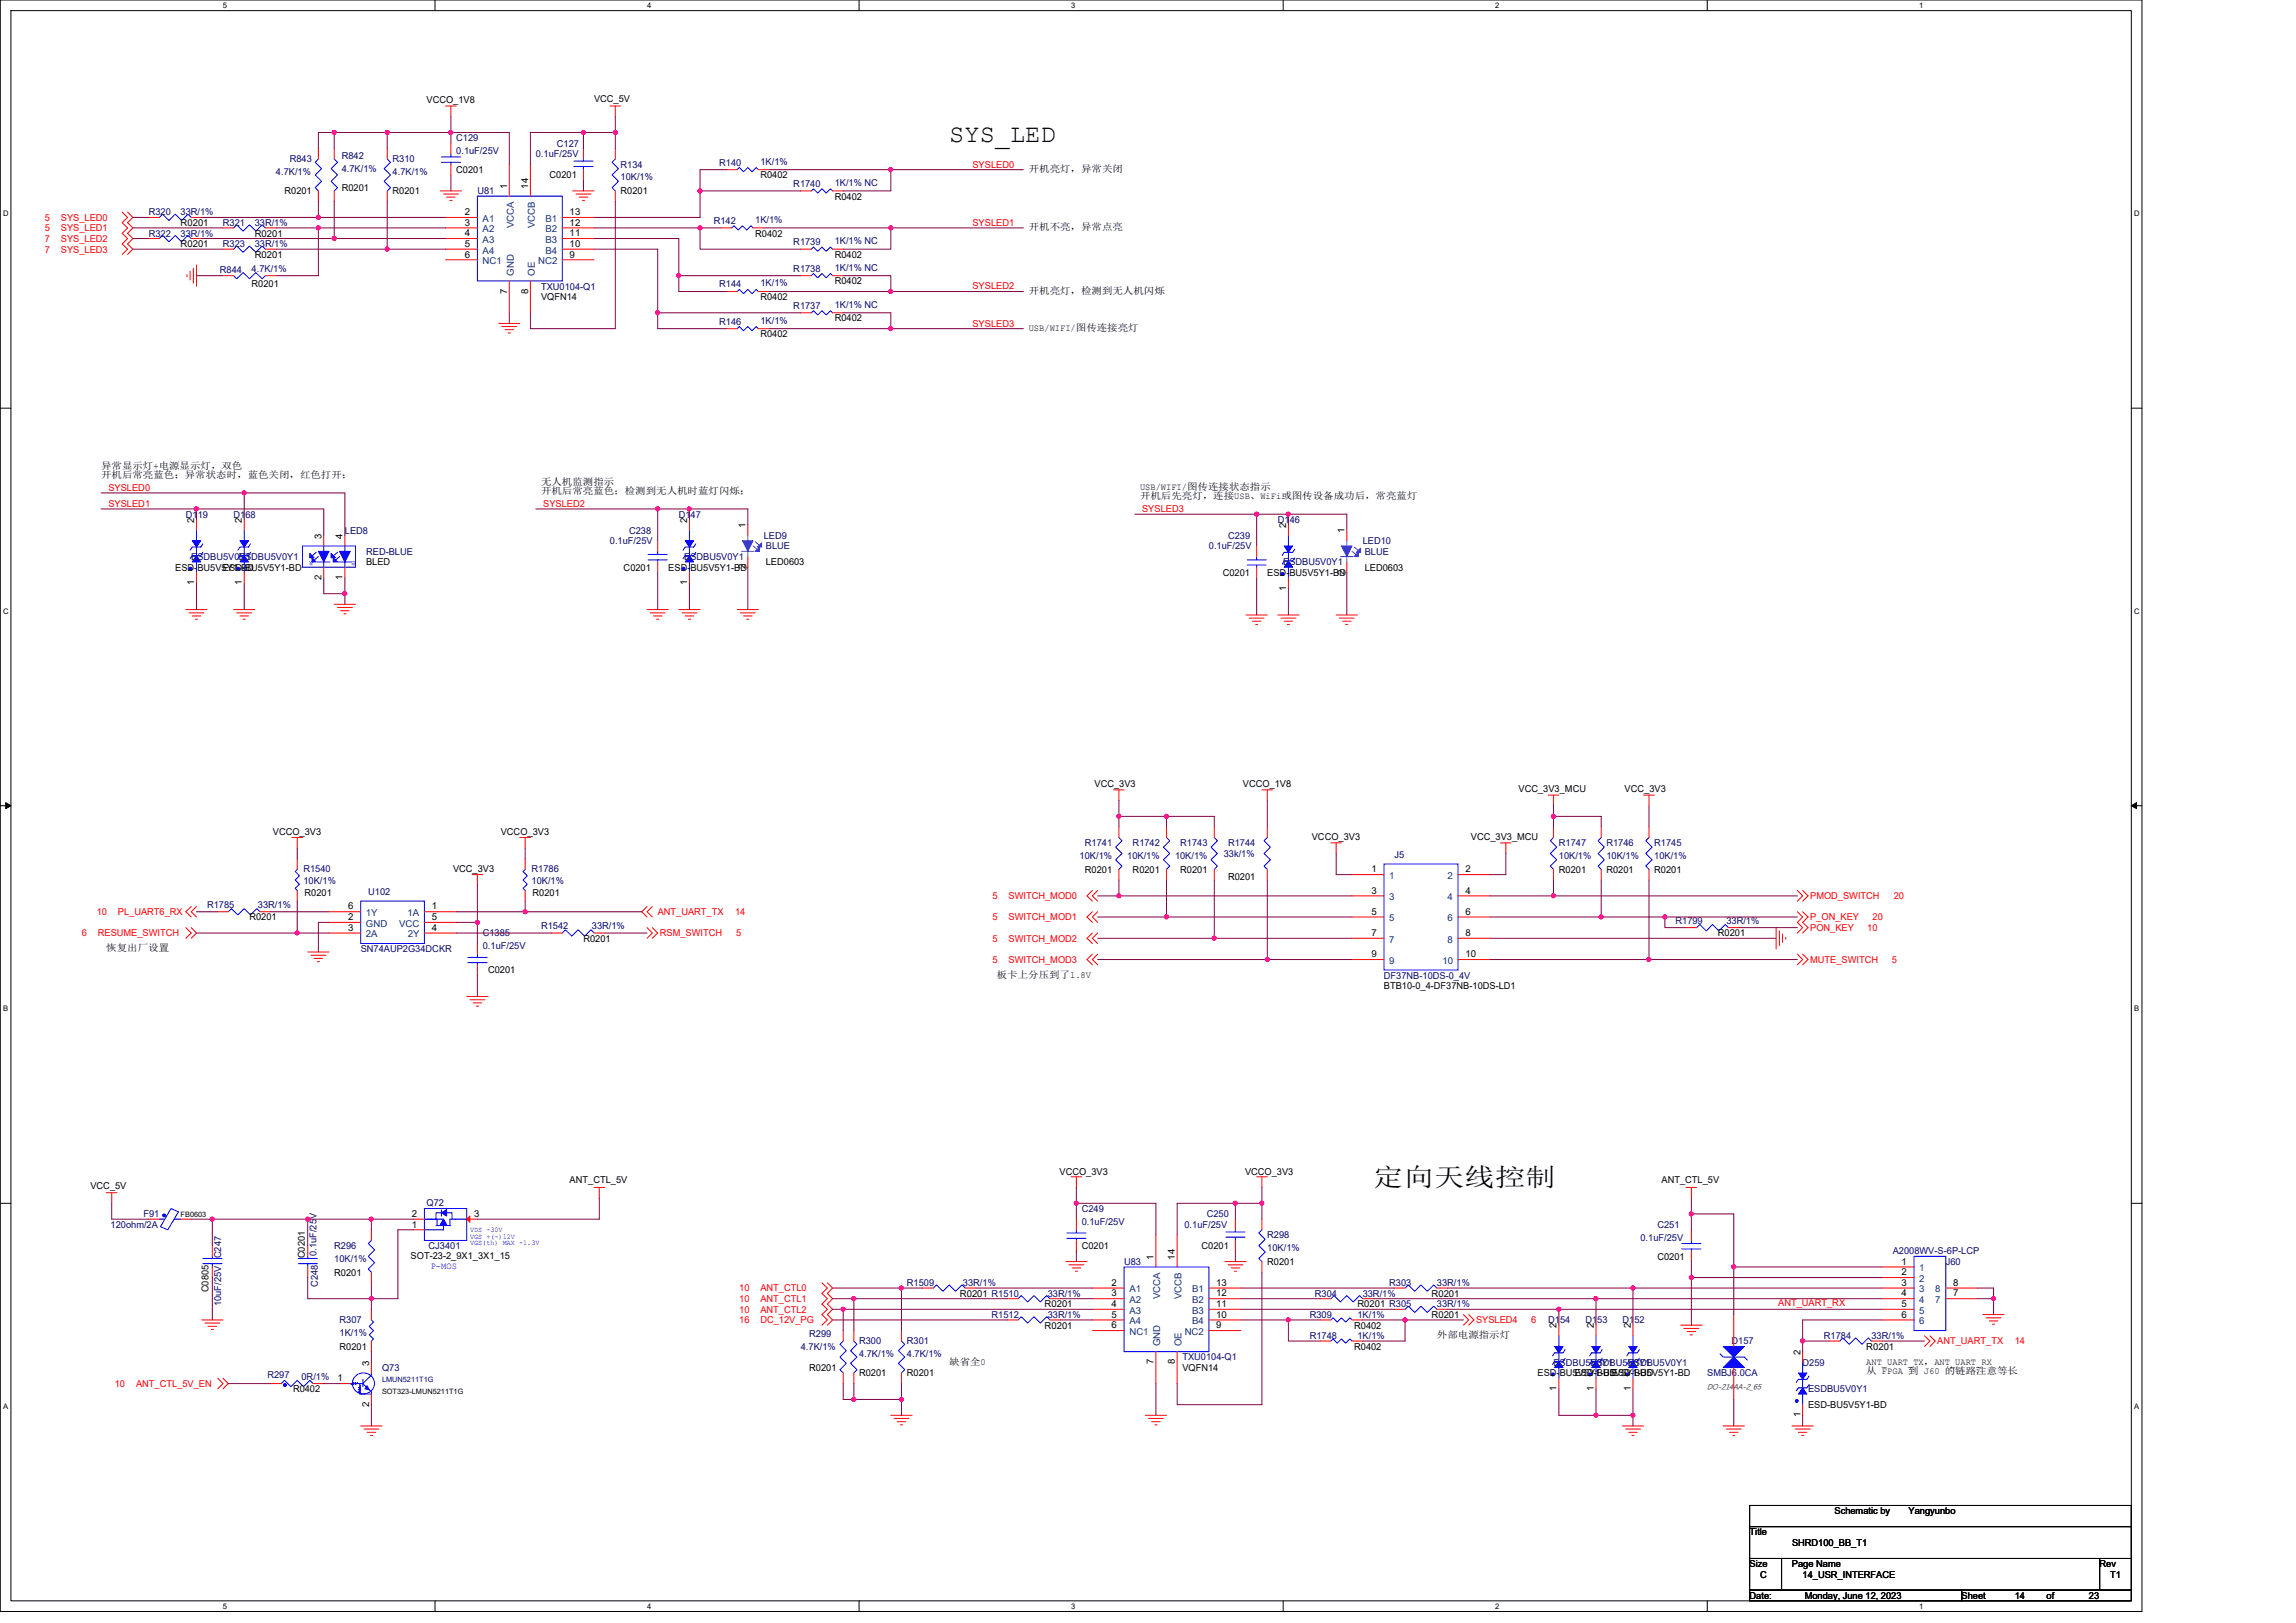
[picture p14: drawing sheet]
<svg xmlns="http://www.w3.org/2000/svg" width="297mm" height="210mm" viewBox="0 0 297 210" stroke-linecap="round" stroke-linejoin="round" font-family="sans-serif">
<defs><g id="words">
<g font-size="3.3">
<text x="122.8" y="18.4">SYS_LED</text>
<text x="177.7" y="153.5">定向天线控制</text>
</g>
<g font-size="1.2">
<text x="55.2" y="13.3">VCCO_1V8</text>
<text x="76.9" y="13.2">VCC_5V</text>
<text x="59" y="22.4">C0201</text>
<text x="71.1" y="23.1">C0201</text>
<text x="98.4" y="23.1">R0402</text>
<text x="133.1" y="22.2">开机亮灯，异常关闭</text>
<text x="23.4" y="29.3">R0201</text>
<text x="36.8" y="25.1">R0201</text>
<text x="44.2" y="24.7">R0201</text>
<text x="50.8" y="25.1">R0201</text>
<text x="60.1" y="29.2">3</text>
<text x="60.1" y="27.8">2</text>
<text x="65.6" y="24.4" transform="rotate(-90 65.6 24.4)">1</text>
<text x="68.3" y="24.4" transform="rotate(-90 68.3 24.4)">14</text>
<text x="73.7" y="29.2">12</text>
<text x="73.7" y="27.8">13</text>
<text x="80.3" y="25.1">R0201</text>
<text x="108" y="25.8">R0402</text>
<text x="133.1" y="29.8">开机不亮，异常点亮</text>
<text x="23.4" y="32">R0201</text>
<text x="33" y="33.4">R0201</text>
<text x="33" y="30.6">R0201</text>
<text x="60.1" y="30.6">4</text>
<text x="60.1" y="31.9">5</text>
<text x="60.1" y="33.3">6</text>
<text x="73.7" y="31.9">10</text>
<text x="73.7" y="30.6">11</text>
<text x="73.7" y="33.3">9</text>
<text x="97.7" y="30.6">R0402</text>
<text x="108" y="33.4">R0402</text>
<text x="32.6" y="37.2">R0201</text>
<text x="65.6" y="38" transform="rotate(-90 65.6 38)">7</text>
<text x="68.3" y="38" transform="rotate(-90 68.3 38)">8</text>
<text x="70" y="38.8">VQFN14</text>
<text x="98.4" y="38.8">R0402</text>
<text x="108" y="41.6">R0402</text>
<text x="108" y="36.8">R0402</text>
<text x="133.1" y="38">开机亮灯，检测到无人机闪烁</text>
<text x="98.4" y="43.6">R0402</text>
<text x="133.1" y="42.8">USB/WIFI/图传连接亮灯</text>
<text x="13.1" y="60.6">异常显示灯+电源显示灯，双色</text>
<text x="13.1" y="61.9">开机后常亮蓝色；异常状态时，蓝色关闭，红色打开；</text>
<text x="70" y="62.7">无人机监测指示</text>
<text x="70" y="63.9">开机后常亮蓝色；检测到无人机时蓝灯闪烁；</text>
<text x="147.5" y="63.4">USB/WIFI/图传连接状态指示</text>
<text x="147.5" y="64.6">开机后先亮灯，连接USB、WiFi或图传设备成功后，常亮蓝灯</text>
<text x="25.1" y="67.6" transform="rotate(-90 25.1 67.6)">2</text>
<text x="31.3" y="67.6" transform="rotate(-90 31.3 67.6)">2</text>
<text x="41.6" y="69.7" transform="rotate(-90 41.6 69.7)">3</text>
<text x="44.3" y="69.7" transform="rotate(-90 44.3 69.7)">4</text>
<text x="88.9" y="67.6" transform="rotate(-90 88.9 67.6)">2</text>
<text x="96.5" y="68.3" transform="rotate(-90 96.5 68.3)">1</text>
<text x="166.4" y="68.3" transform="rotate(-90 166.4 68.3)">2</text>
<text x="173.9" y="69" transform="rotate(-90 173.9 69)">1</text>
<text x="22.7" y="73.8">ESD-BU5V5Y1-BD</text>
<text x="25.1" y="75.7" transform="rotate(-90 25.1 75.7)">1</text>
<text x="28.8" y="73.8">ESD-BU5V5Y1-BD</text>
<text x="31.3" y="75.7" transform="rotate(-90 31.3 75.7)">1</text>
<text x="41.6" y="75" transform="rotate(-90 41.6 75)">2</text>
<text x="44.3" y="75" transform="rotate(-90 44.3 75)">1</text>
<text x="47.4" y="73.1">BLED</text>
<text x="80.7" y="73.8">C0201</text>
<text x="86.5" y="73.8">ESD-BU5V5Y1-BD</text>
<text x="88.9" y="75.7" transform="rotate(-90 88.9 75.7)">1</text>
<text x="96.5" y="73.7" transform="rotate(-90 96.5 73.7)">2</text>
<text x="99.1" y="73.1">LED0603</text>
<text x="158.2" y="74.5">C0201</text>
<text x="164" y="74.5">ESD-BU5V5Y1-BD</text>
<text x="166.4" y="76.4" transform="rotate(-90 166.4 76.4)">1</text>
<text x="173.9" y="74.4" transform="rotate(-90 173.9 74.4)">2</text>
<text x="176.6" y="73.8">LED0603</text>
<text x="141.6" y="101.8">VCC_3V3</text>
<text x="160.8" y="101.8">VCCO_1V8</text>
<text x="35.3" y="108">VCCO_3V3</text>
<text x="64.8" y="108">VCCO_3V3</text>
<text x="196.5" y="102.5">VCC_3V3_MCU</text>
<text x="210.2" y="102.5">VCC_3V3</text>
<text x="58.6" y="112.8">VCC_3V3</text>
<text x="140.4" y="112.9">R0201</text>
<text x="146.5" y="112.9">R0201</text>
<text x="152.7" y="112.9">R0201</text>
<text x="158.9" y="113.9">R0201</text>
<text x="169.7" y="108.7">VCCO_3V3</text>
<text x="177.4" y="112.9">1</text>
<text x="189.6" y="112.9">2</text>
<text x="190.3" y="108.7">VCC_3V3_MCU</text>
<text x="201.7" y="112.9">R0201</text>
<text x="207.8" y="112.9">R0201</text>
<text x="214" y="112.9">R0201</text>
<text x="32.3" y="119.1">R0201</text>
<text x="39.4" y="115.9">R0201</text>
<text x="45" y="119">2</text>
<text x="45" y="117.7">6</text>
<text x="55.9" y="117.7">1</text>
<text x="55.9" y="119">5</text>
<text x="68.9" y="115.9">R0201</text>
<text x="177.4" y="115.6">3</text>
<text x="177.4" y="118.3">5</text>
<text x="189.6" y="115.6">4</text>
<text x="189.6" y="118.3">6</text>
<text x="13.8" y="123">恢复出厂设置</text>
<text x="45" y="120.4">3</text>
<text x="55.9" y="120.4">4</text>
<text x="63.1" y="125.9">C0201</text>
<text x="75.5" y="121.8">R0201</text>
<text x="177.4" y="121.1">7</text>
<text x="177.4" y="123.8">9</text>
<text x="189.6" y="123.8">10</text>
<text x="189.6" y="121.1">8</text>
<text x="222.2" y="121.1">R0201</text>
<text x="129" y="126.5">板卡上分压到了1.8V</text>
<text x="179" y="128">BTB10-0_4-DF37NB-10DS-LD1</text>
<text x="11.7" y="153.8">VCC_5V</text>
<text x="73.7" y="153.1">ANT_CTL_5V</text>
<text x="137.1" y="152">VCCO_3V3</text>
<text x="161.1" y="152">VCCO_3V3</text>
<text x="215" y="153.1">ANT_CTL_5V</text>
<text x="53.3" y="158.8">1</text>
<text x="53.3" y="157.4">2</text>
<text x="61.3" y="157.4">3</text>
<text x="140" y="161.6">C0201</text>
<text x="155.4" y="161.6">C0201</text>
<text x="27" y="167.2" transform="rotate(-90 27 167.2)">C0805</text>
<text x="39.5" y="162.8" transform="rotate(-90 39.5 162.8)">C0201</text>
<text x="43.2" y="165">R0201</text>
<text x="53.1" y="162.8">SOT-23-2_9X1_3X1_15</text>
<text x="124.2" y="167.8">R0201 R1510</text>
<text x="143.8" y="167.7">3</text>
<text x="143.8" y="166.3">2</text>
<text x="149.2" y="163" transform="rotate(-90 149.2 163)">1</text>
<text x="152" y="163" transform="rotate(-90 152 163)">14</text>
<text x="157.3" y="167.7">12</text>
<text x="157.3" y="166.3">13</text>
<text x="164" y="163.7">R0201</text>
<text x="185.2" y="167.8">R0201</text>
<text x="214.4" y="163">C0201</text>
<text x="246" y="163.6">1</text>
<text x="246" y="165">2</text>
<text x="246" y="166.3">3</text>
<text x="246" y="167.7">4</text>
<text x="252.7" y="167.7">7</text>
<text x="252.7" y="166.3">8</text>
<text x="135.1" y="171.9">R0201</text>
<text x="135.1" y="169.1">R0201</text>
<text x="143.8" y="169.1">4</text>
<text x="143.8" y="170.5">5</text>
<text x="143.8" y="171.9">6</text>
<text x="157.3" y="170.5">10</text>
<text x="157.3" y="169.1">11</text>
<text x="157.3" y="171.9">9</text>
<text x="175.2" y="171.9">R0402</text>
<text x="175.6" y="169.1">R0201 R305</text>
<text x="185.2" y="170.5">R0201</text>
<text x="185.9" y="173.1">外部电源指示灯</text>
<text x="201.4" y="171.9" transform="rotate(-90 201.4 171.9)">2</text>
<text x="206.2" y="171.9" transform="rotate(-90 206.2 171.9)">2</text>
<text x="211" y="171.9" transform="rotate(-90 211 171.9)">2</text>
<text x="246" y="169.1">5</text>
<text x="246" y="170.5">6</text>
<text x="43.7" y="178.7">1</text>
<text x="43.9" y="174.6">R0201</text>
<text x="47.7" y="176.7" transform="rotate(-90 47.7 176.7)">3</text>
<text x="104.7" y="177.4">R0201</text>
<text x="111.1" y="178.1">R0201</text>
<text x="117.3" y="178.1">R0201</text>
<text x="122.8" y="176.6">缺省全0</text>
<text x="149.2" y="176.5" transform="rotate(-90 149.2 176.5)">7</text>
<text x="152" y="176.5" transform="rotate(-90 152 176.5)">8</text>
<text x="153" y="177.4">VQFN14</text>
<text x="175.2" y="174.6">R0402</text>
<text x="198.9" y="178.1">ESD-BU5V5Y1-BD</text>
<text x="201.4" y="180" transform="rotate(-90 201.4 180)">1</text>
<text x="203.7" y="178.1">ESD-BU5V5Y1-BD</text>
<text x="206.2" y="180" transform="rotate(-90 206.2 180)">1</text>
<text x="208.5" y="178.1">ESD-BU5V5Y1-BD</text>
<text x="211" y="180" transform="rotate(-90 211 180)">1</text>
<text x="232.9" y="175.3" transform="rotate(-90 232.9 175.3)">2</text>
<text x="241.4" y="176.6">ANT_UART_TX，ANT_UART_RX</text>
<text x="241.4" y="177.8">从 FPGA 到 J60 的链路注意等长</text>
<text x="241.4" y="174.6">R0201</text>
<text x="37.9" y="180.1">R0402</text>
<text x="47.7" y="182" transform="rotate(-90 47.7 182)">2</text>
<text x="232.9" y="183.4" transform="rotate(-90 232.9 183.4)">1</text>
<text x="233.9" y="182.2">ESD-BU5V5Y1-BD</text>
<text x="237.3" y="195.9">Schematic by</text>
<text x="246.9" y="195.9">Yangyunbo</text>
<text x="226.4" y="198.6">Title</text>
<text x="226.4" y="202.8">Size</text>
<text x="231.8" y="202.8">Page Name</text>
<text x="231.8" y="200">SHRD100_BB_T1</text>
<text x="271.6" y="202.8">Rev</text>
<text x="226.4" y="206.9">Date:</text>
<text x="227.7" y="204.1">C</text>
<text x="233.2" y="204.1">14_USR_INTERFACE</text>
<text x="233.5" y="206.9">Monday, June 12, 2023</text>
<text x="253.8" y="206.9">Sheet</text>
<text x="260.6" y="206.9">14</text>
<text x="264.8" y="206.9">of</text>
<text x="270.3" y="206.9">23</text>
<text x="273" y="204.1">T1</text>
</g>
<g font-size="1.2" fill="#000080">
<text x="35.7" y="22.7">4.7K/1%</text>
<text x="37.5" y="21">R843</text>
<text x="44.2" y="20.6">R842</text>
<text x="44.2" y="22.2">4.7K/1%</text>
<text x="50.8" y="21">R310</text>
<text x="50.8" y="22.7">4.7K/1%</text>
<text x="59" y="18.3">C129</text>
<text x="59" y="19.9">0.1uF/25V</text>
<text x="69.3" y="20.3">0.1uF/25V</text>
<text x="72" y="19">C127</text>
<text x="80.3" y="21.7">R134</text>
<text x="80.3" y="23.3">10K/1%</text>
<text x="93" y="21.4">R140</text>
<text x="98.4" y="21.3">1K/1%</text>
<text x="19.2" y="27.9">R320</text>
<text x="23.4" y="27.9">33R/1%</text>
<text x="28.8" y="29.3">R321</text>
<text x="33" y="29.3">33R/1%</text>
<text x="61.8" y="25.1">U81</text>
<text x="92.3" y="29">R142</text>
<text x="97.7" y="28.8">1K/1%</text>
<text x="102.6" y="24.2">R1740</text>
<text x="108" y="24">1K/1% NC</text>
<text x="19.2" y="30.6">R322</text>
<text x="23.4" y="30.6">33R/1%</text>
<text x="28.4" y="35.3">R844</text>
<text x="28.8" y="32">R323</text>
<text x="32.6" y="35.1">4.7K/1%</text>
<text x="33" y="32">33R/1%</text>
<text x="102.6" y="31.7">R1739</text>
<text x="102.6" y="35.1">R1738</text>
<text x="108" y="31.6">1K/1% NC</text>
<text x="108" y="35">1K/1% NC</text>
<text x="70" y="37.5">TXU0104-Q1</text>
<text x="93" y="37.2">R144</text>
<text x="93" y="42">R146</text>
<text x="98.4" y="37.1">1K/1%</text>
<text x="98.4" y="41.9">1K/1%</text>
<text x="102.6" y="39.9">R1737</text>
<text x="108" y="39.8">1K/1% NC</text>
<text x="24" y="67">D119</text>
<text x="30.2" y="67">D168</text>
<text x="44.6" y="69">LED8</text>
<text x="47.4" y="71.8">RED-BLUE</text>
<text x="78.9" y="70.4">0.1uF/25V</text>
<text x="81.4" y="69">C238</text>
<text x="87.8" y="67">D147</text>
<text x="98.8" y="69.7">LED9</text>
<text x="99.1" y="71.1">BLUE</text>
<text x="156.4" y="71.1">0.1uF/25V</text>
<text x="158.9" y="69.7">C239</text>
<text x="165.3" y="67.6">D146</text>
<text x="176.3" y="70.4">LED10</text>
<text x="176.6" y="71.8">BLUE</text>
<text x="24.7" y="72.5">ESDBU5V0Y1</text>
<text x="30.9" y="72.5">ESDBU5V0Y1</text>
<text x="88.5" y="72.5">ESDBU5V0Y1</text>
<text x="166" y="73.1">ESDBU5V0Y1</text>
<text x="39.3" y="112.8">R1540</text>
<text x="68.8" y="112.8">R1786</text>
<text x="139.7" y="111.1">10K/1%</text>
<text x="140.4" y="109.5">R1741</text>
<text x="145.8" y="111.1">10K/1%</text>
<text x="146.5" y="109.5">R1742</text>
<text x="152" y="111.1">10K/1%</text>
<text x="152.7" y="109.5">R1743</text>
<text x="158.3" y="110.8">33k/1%</text>
<text x="158.9" y="109.5">R1744</text>
<text x="180.4" y="111">J5</text>
<text x="201.7" y="109.5">R1747</text>
<text x="201.7" y="111.1">10K/1%</text>
<text x="207.8" y="109.5">R1746</text>
<text x="207.8" y="111.1">10K/1%</text>
<text x="214" y="109.5">R1745</text>
<text x="214" y="111.1">10K/1%</text>
<text x="26.8" y="117.4">R1785</text>
<text x="33.4" y="117.4">33R/1%</text>
<text x="39.3" y="114.4">10K/1%</text>
<text x="47.6" y="115.8">U102</text>
<text x="68.8" y="114.4">10K/1%</text>
<text x="216.8" y="119.5">R1799</text>
<text x="223.3" y="119.5">33R/1%</text>
<text x="46.7" y="123.2">SN74AUP2G34DCKR</text>
<text x="62.5" y="121.1">C1385</text>
<text x="62.5" y="122.8">0.1uF/25V</text>
<text x="70" y="120.2">R1542</text>
<text x="76.6" y="120.2">33R/1%</text>
<text x="179" y="126.6">DF37NB-10DS-0_4V</text>
<text x="55.2" y="156">Q72</text>
<text x="14.3" y="158.9">120ohm/2A</text>
<text x="18.6" y="157.5">F91</text>
<text x="43.2" y="161.6">R296</text>
<text x="55.5" y="161.6">CJ3401</text>
<text x="140" y="156.8">C249</text>
<text x="140" y="158.5">0.1uF/25V</text>
<text x="153.2" y="158.9">0.1uF/25V</text>
<text x="156.1" y="157.5">C250</text>
<text x="164" y="160.2">R298</text>
<text x="164" y="161.9">10K/1%</text>
<text x="212.2" y="160.5">0.1uF/25V</text>
<text x="214.4" y="158.9">C251</text>
<text x="28.6" y="162.8" transform="rotate(-90 28.6 162.8)">C247</text>
<text x="41" y="162.5" transform="rotate(-90 41 162.5)">0.1uF/25V</text>
<text x="41.1" y="166.5" transform="rotate(-90 41.1 166.5)">C248</text>
<text x="43.2" y="163.3">10K/1%</text>
<text x="117.3" y="166.4">R1509</text>
<text x="124.6" y="166.4">33R/1%</text>
<text x="135.5" y="167.8">33R/1%</text>
<text x="145.4" y="163.7">U83</text>
<text x="170.1" y="167.8">R304</text>
<text x="176.3" y="167.8">33R/1%</text>
<text x="179.7" y="166.4">R303</text>
<text x="185.9" y="166.4">33R/1%</text>
<text x="244.9" y="162.3">A2008WV-S-6P-LCP</text>
<text x="251.7" y="163.7">J60</text>
<text x="28.6" y="169" transform="rotate(-90 28.6 169)">10uF/25V</text>
<text x="43.9" y="171.2">R307</text>
<text x="43.9" y="172.8">1K/1%</text>
<text x="104.7" y="173">R299</text>
<text x="111.1" y="173.9">R300</text>
<text x="117.3" y="173.9">R301</text>
<text x="128.3" y="170.5">R1512</text>
<text x="135.5" y="170.5">33R/1%</text>
<text x="169.4" y="173.3">R1748</text>
<text x="169.4" y="170.5">R309</text>
<text x="175.6" y="173.3">1K/1%</text>
<text x="175.6" y="170.5">1K/1%</text>
<text x="185.9" y="169.1">33R/1%</text>
<text x="200.3" y="171.2">D154</text>
<text x="205.1" y="171.2">D153</text>
<text x="209.9" y="171.2">D152</text>
<text x="224" y="173.9">D157</text>
<text x="236" y="173.3">R1784</text>
<text x="242.1" y="173.3">33R/1%</text>
<text x="34.6" y="178.3">R297</text>
<text x="39" y="178.6">0R/1%</text>
<text x="49.4" y="177.4">Q73</text>
<text x="103.6" y="174.6">4.7K/1%</text>
<text x="111.1" y="175.6">4.7K/1%</text>
<text x="117.3" y="175.6">4.7K/1%</text>
<text x="153" y="176">TXU0104-Q1</text>
<text x="201" y="176.7">ESDBU5V0Y1</text>
<text x="205.8" y="176.7">ESDBU5V0Y1</text>
<text x="210.6" y="176.7">ESDBU5V0Y1</text>
<text x="220.9" y="178.1">SMBJ6.0CA</text>
<text x="233.2" y="176.7">D259</text>
<text x="233.9" y="180.1">ESDBU5V0Y1</text>
</g>
<g font-size="1.2" fill="#f00">
<text x="125.8" y="21.7">SYSLED0</text>
<text x="5.8" y="28.6">5</text>
<text x="5.8" y="29.9">5</text>
<text x="7.9" y="28.6">SYS_LED0</text>
<text x="7.9" y="29.9">SYS_LED1</text>
<text x="125.8" y="29.2">SYSLED1</text>
<text x="5.8" y="31.3">7</text>
<text x="5.8" y="32.7">7</text>
<text x="7.9" y="31.3">SYS_LED2</text>
<text x="7.9" y="32.7">SYS_LED3</text>
<text x="125.8" y="37.4">SYSLED2</text>
<text x="125.8" y="42.2">SYSLED3</text>
<text x="14" y="65.6">SYSLED1</text>
<text x="14" y="63.5">SYSLED0</text>
<text x="70.3" y="65.6">SYSLED2</text>
<text x="147.8" y="66.3">SYSLED3</text>
<text x="12.5" y="118.4">10</text>
<text x="15.3" y="118.4">PL_UART6_RX</text>
<text x="85.1" y="118.4">ANT_UART_TX</text>
<text x="95.1" y="118.4">14</text>
<text x="128.4" y="116.3">5</text>
<text x="128.4" y="119.1">5</text>
<text x="130.5" y="116.3">SWITCH_MOD0</text>
<text x="130.5" y="119.1">SWITCH_MOD1</text>
<text x="234.2" y="116.3">PMOD_SWITCH</text>
<text x="234.2" y="119.1">P_ON_KEY</text>
<text x="242.3" y="119.1">20</text>
<text x="245" y="116.3">20</text>
<text x="10.6" y="121.1">6</text>
<text x="12.7" y="121.1">RESUME_SWITCH</text>
<text x="85.4" y="121.1">RSM_SWITCH</text>
<text x="95.2" y="121.1">5</text>
<text x="128.4" y="121.8">5</text>
<text x="128.4" y="124.6">5</text>
<text x="130.5" y="121.8">SWITCH_MOD2</text>
<text x="130.5" y="124.6">SWITCH_MOD3</text>
<text x="234.2" y="124.6">MUTE_SWITCH</text>
<text x="234.2" y="120.5">PON_KEY</text>
<text x="241.6" y="120.5">10</text>
<text x="244.7" y="124.6">5</text>
<text x="95.6" y="167.1">10</text>
<text x="98.4" y="167.1">ANT_CTL0</text>
<text x="95.6" y="168.5">10</text>
<text x="95.6" y="169.8">10</text>
<text x="95.6" y="171.2">16</text>
<text x="98.4" y="168.5">ANT_CTL1</text>
<text x="98.4" y="169.8">ANT_CTL2</text>
<text x="98.4" y="171.2">DC_12V_PG</text>
<text x="191" y="171.2">SYSLED4</text>
<text x="198.1" y="171.2">6</text>
<text x="230.1" y="169">ANT_UART_RX</text>
<text x="250.6" y="173.9">ANT_UART_TX</text>
<text x="260.6" y="173.9">14</text>
<text x="14.9" y="179.4">10</text>
<text x="17.6" y="179.4">ANT_CTL_5V_EN</text>
</g>
<g font-size="1.2" fill="#004080">
<text x="62.4" y="28.7">A1</text>
<text x="66.5" y="29.5" transform="rotate(-90 66.5 29.5)">VCCA</text>
<text x="69.2" y="29.5" transform="rotate(-90 69.2 29.5)">VCCB</text>
<text x="70.6" y="28.7">B1</text>
<text x="62.4" y="30.1">A2</text>
<text x="62.4" y="31.4">A3</text>
<text x="62.4" y="32.8">A4</text>
<text x="62.4" y="34.2">NC1</text>
<text x="66.5" y="35.7" transform="rotate(-90 66.5 35.7)">GND</text>
<text x="69.2" y="35.7" transform="rotate(-90 69.2 35.7)">OE</text>
<text x="69.6" y="34.2">NC2</text>
<text x="70.6" y="32.8">B4</text>
<text x="70.6" y="31.4">B3</text>
<text x="70.6" y="30.1">B2</text>
<text x="179.7" y="113.7">1</text>
<text x="187.3" y="113.7">2</text>
<text x="47.3" y="119.9">GND</text>
<text x="47.3" y="118.5">1Y</text>
<text x="51.6" y="119.9">VCC</text>
<text x="52.7" y="118.5">1A</text>
<text x="179.7" y="116.5">3</text>
<text x="179.7" y="119.2">5</text>
<text x="187.3" y="116.5">4</text>
<text x="187.3" y="119.2">6</text>
<text x="47.3" y="121.3">2A</text>
<text x="52.7" y="121.3">2Y</text>
<text x="179.7" y="122">7</text>
<text x="179.7" y="124.7">9</text>
<text x="186.6" y="124.7">10</text>
<text x="187.3" y="122">8</text>
<text x="146.1" y="167.2">A1</text>
<text x="154.2" y="167.2">B1</text>
<text x="248.3" y="164.5">1</text>
<text x="248.3" y="165.9">2</text>
<text x="248.3" y="167.2">3</text>
<text x="250.4" y="167.2">8</text>
<text x="146.1" y="168.6">A2</text>
<text x="146.1" y="170">A3</text>
<text x="146.1" y="171.3">A4</text>
<text x="146.1" y="172.7">NC1</text>
<text x="150.1" y="168.1" transform="rotate(-90 150.1 168.1)">VCCA</text>
<text x="152.9" y="168.1" transform="rotate(-90 152.9 168.1)">VCCB</text>
<text x="153.3" y="172.7">NC2</text>
<text x="154.2" y="171.3">B4</text>
<text x="154.2" y="170">B3</text>
<text x="154.2" y="168.6">B2</text>
<text x="248.3" y="168.6">4</text>
<text x="248.3" y="170">5</text>
<text x="248.3" y="171.3">6</text>
<text x="250.4" y="168.6">7</text>
<text x="150.1" y="174.2" transform="rotate(-90 150.1 174.2)">GND</text>
<text x="152.9" y="174.2" transform="rotate(-90 152.9 174.2)">OE</text>
</g>
<text font-size="1.2" fill="#00f" x="55.7" y="164.2">P-MOS</text>
<g font-size="1">
<text x="28.8" y="1">5</text>
<text x="83.7" y="1">4</text>
<text x="138.6" y="1">3</text>
<text x="193.4" y="1">2</text>
<text x="248.3" y="1">1</text>
<text x=".4" y="28">D</text>
<text x="276.1" y="28">D</text>
<text x=".4" y="79.4">C</text>
<text x="276.1" y="79.4">C</text>
<text x=".4" y="130.9">B</text>
<text x="276.1" y="130.9">B</text>
<text x="23.4" y="157.5">FB0603</text>
<text x="220.9" y="179.8">DO-214AA-2_65</text>
<text x=".4" y="182.3">A</text>
<text x="49.4" y="180.4">SOT323-LMUN5211T1G</text>
<text x="276.1" y="182.3">A</text>
<text x="28.8" y="208.2">5</text>
<text x="83.7" y="208.2">4</text>
<text x="138.6" y="208.2">3</text>
<text x="193.4" y="208.2">2</text>
<text x="248.3" y="208.2">1</text>
</g>
<g font-size="1" fill="#00f">
<text x="40.5" y="72.6" transform="rotate(180 40.5 72.6)">R</text>
<text x="46" y="72.6" transform="rotate(180 46 72.6)">B</text>
<text x="60.8" y="160.3">VGS +(-)12V</text>
<text x="60.8" y="159.4">VDS -30V</text>
<text x="60.8" y="161.1">VGS(th) MAX -1.3V</text>
</g>
<text font-size="1" fill="#000080" x="49.4" y="178.8">LMUN5211T1G</text>
</g></defs>
<path d="M0 0h277.1v208.5h-277.1zM1.4 1.4h274.3v205.7h-274.3z" fill="none" stroke="#000" stroke-width=".13"/>
<g fill="#fff">
<path d="M28.8 .1h.6v1.1h-.6z"/>
<path d="M28.8 207.3h.6v1.1h-.6z"/>
</g>
<path d="M56.3 0v1.4M56.3 207.1v1.4" fill="none" stroke="#000" stroke-width=".13"/>
<g fill="#fff">
<path d="M83.7 .1h.6v1.1h-.6z"/>
<path d="M83.7 207.3h.6v1.1h-.6z"/>
</g>
<path d="M111.1 0v1.4M111.1 207.1v1.4" fill="none" stroke="#000" stroke-width=".13"/>
<g fill="#fff">
<path d="M138.6 .1h.5v1.1h-.5z"/>
<path d="M138.6 207.3h.5v1.1h-.5z"/>
</g>
<path d="M166 0v1.4M166 207.1v1.4" fill="none" stroke="#000" stroke-width=".13"/>
<g fill="#fff">
<path d="M193.4 .1h.6v1.1h-.6z"/>
<path d="M193.4 207.3h.6v1.1h-.6z"/>
</g>
<path d="M220.9 0v1.4M220.9 207.1v1.4" fill="none" stroke="#000" stroke-width=".13"/>
<g fill="#fff">
<path d="M248.3 .1h.6v1.1h-.6z"/>
<path d="M248.3 207.3h.6v1.1h-.6z"/>
<path d="M.4 27.1h.7v1.1h-.7z"/>
<path d="M276.1 27.1h.7v1.1h-.7z"/>
<path d="M.4 78.5h.7v1.1h-.7z"/>
<path d="M276.1 78.5h.7v1.1h-.7z"/>
</g>
<path d="M0 52.8h1.4M275.7 52.8h1.4" fill="none" stroke="#000" stroke-width=".13"/>
<g fill="#fff">
<path d="M.4 130h.7v1.1h-.7z"/>
<path d="M276.1 130h.7v1.1h-.7z"/>
</g>
<path d="M0 104.2h1.4M275.7 104.2h1.4" fill="none" stroke="#000" stroke-width=".13"/>
<path d="M.7 103.8l.7 .4-.7 .4zM275.7 104.2l.7-.4v.8z" fill="#000" stroke="#000" stroke-width=".13"/>
<g fill="#fff">
<path d="M.4 181.4h.7v1.1h-.7z"/>
<path d="M276.1 181.4h.7v1.1h-.7z"/>
</g>
<path d="M0 155.7h1.4M275.7 155.7h1.4M226.4 194.8h49.3v2.7h-49.3zM226.4 197.5h49.3v4.1h-49.3zM226.4 201.6h4.1v4.1h-4.1zM226.4 205.7h27.4v1.4h-27.4zM230.5 201.6h41.1v4.1h-41.1zM253.8 205.7h21.9v1.4h-21.9zM271.6 201.6h4.1v4.1h-4.1z" fill="none" stroke="#000" stroke-width=".13"/>
<g fill="none" stroke="#f00" stroke-width=".13">
<path d="M41.2 19.2v1.4M43.2 19.2v1.4M50.1 19.2v1.4M57.7 13.7h1.3M58.3 18.5v1.4M58.3 13.7v1.4M75.5 19.2v1.4M78.9 13.7h1.4M79.6 19.2v1.4M79.6 13.7v1.4M15.8 27.4l.7 .7-.7 .7 .7 .7-.7 .7 .7 .7-.7 .7 .7 .6-.7 .7M16.5 27.4l.7 .7-.7 .7 .7 .7-.7 .7 .7 .7-.7 .7 .7 .6-.7 .7"/>
<path d="M19.2 30.9h1.4M19.2 28.1h1.4M24.2 35.5v.3M24.6 35.1v1.1M24.7 30.9h1.4M24.7 28.1h1.4M25 34.7v1.9M25.4 34.3v2.7M28.8 32.2h1.4M28.8 35.7h1.4M28.8 29.5h1.4M34.3 32.2h1.4"/>
<path d="M34.3 35.7h1.4M34.3 29.5h1.4M41.2 24.7v1.4M43.2 24.7v1.4M50.1 24.7v1.4M57 24.7h2.7M57.4 25.1h1.9M57.7 29.5h4.1M57.7 28.1h4.1M57.7 30.9h4.1M57.7 32.2h4.1M57.7 33.6h4.1"/>
<path d="M57.8 25.5h1.1M58.2 25.9h.3M58.3 21.3v1.3M65.9 21.3v4.1M65.9 36.3v4.2M68.6 21.3v4.1M68.6 36.3v4.2M72.7 32.2h4.2M72.7 30.9h4.2M72.7 29.5h4.2M72.7 28.1h4.2M72.7 33.6h4.2"/>
<path d="M74.1 24.7h2.8M74.5 25.1h2M74.9 25.5h1.1M75.4 25.9h.2M75.5 21.9v1.4M79.6 24.7v1.4M93.3 29.5h1.4M94 37.7h1.4M94 21.9h1.4M97.4 29.5h1.4M98.1 37.7h1.4M98.1 21.9h1.4"/>
<path d="M103.6 32.2h1.4M103.6 35.7h1.4M103.6 24.7h1.4M107.7 32.2h1.4M107.7 35.7h1.4M107.7 24.7h1.4M64.5 41.8h2.7M64.9 42.2h1.9M65.3 42.7h1.1M65.7 43.1h.3M94 42.5h1.4M98.1 42.5h1.4"/>
<path d="M103.6 40.5h1.4M107.7 40.5h1.4M24 78.9h2.8M24.5 79.3h1.9M24.9 79.7h1.1M25.4 74.1v1.3M25.4 67.2v1.4M30.2 78.9h2.8M30.6 79.3h2M31 79.7h1.1M31.6 74.1v1.3M31.6 67.2v1.4"/>
<path d="M41.9 73.4v1.4M41.9 69.3v1.3M43.2 78.2h2.8M43.7 78.6h1.9M44.1 79h1.1M44.5 79.4h.3M44.6 69.3v1.3M44.6 73.4v1.4M83.7 78.9h2.8M84.1 79.3h1.9M84.5 79.7h1.1M85.1 72.7v1.4"/>
<path d="M85.1 70v1.3M87.8 78.9h2.8M88.2 79.3h2M88.6 79.7h1.1M89.2 74.1v1.3M89.2 67.2v1.4M95.4 78.9h2.7M95.8 79.3h1.9M96.2 79.7h1.1M96.7 67.9v1.4M96.7 72v1.4M161.2 79.6h2.8"/>
<path d="M161.6 80h1.9M162.6 73.4v1.4M162.6 70.6v1.4M165.3 79.6h2.8M165.7 80h2M166.7 74.8v1.3M166.7 67.9v1.4M172.9 79.6h2.7M173.3 80h1.9M174.2 68.6v1.4M174.2 72.7v1.4M25.3 80.1h.2"/>
<path d="M31.5 80.1h.2M84.9 80.1h.3M89.1 80.1h.2M96.6 80.1h.3M162 80.4h1.1M162.5 80.8h.2M166.1 80.4h1.1M166.6 80.8h.2M173.7 80.4h1.1M174.1 80.8h.3M24.7 117.3l-.7 .7 .7 .6M25.4 117.3l-.7 .7 .7 .6"/>
<path d="M28.2 118h1.3M33.7 118h1.3M37.8 108.4h1.3M38.5 108.4v1.3M38.5 115.2v1.4M38.5 111.1v1.4M42.6 119.3h4.1M42.6 118h4.1M54.9 118h4.1M54.9 119.3h4.1M61.1 113.2h1.4M61.8 113.2v1.3"/>
<path d="M67.2 108.4h1.4M67.9 108.4v1.3M67.9 115.2v1.4M67.9 111.1v1.4M83.7 117.3l-.7 .7 .7 .6M84.4 117.3l-.7 .7 .7 .6M141.3 115.2l-.7 .7 .7 .7M141.3 118l-.7 .6 .7 .7M142 115.2l-.7 .7 .7 .7M142 118l-.7 .6 .7 .7M144.1 102.2h1.3M144.8 102.2v1.4"/>
<path d="M144.8 112.5v1.4M144.8 107v1.4M150.9 112.5v1.4M150.9 107v1.4M157.1 112.5v1.4M157.1 107v1.4M163.3 102.2h1.3M164 102.2v1.4M164 107v1.4M164 112.5v1.4M172.2 109.1h1.3M172.9 109.1v1.3"/>
<path d="M174.9 113.2h4.1M174.9 115.9h4.1M174.9 118.6h4.1M188.6 113.2h4.2M188.6 115.9h4.2M188.6 118.6h4.2M194.1 109.1h1.4M194.8 109.1v1.3M200.3 102.9h1.4M201 102.9v1.3M201 112.5v1.4M201 107v1.4"/>
<path d="M207.2 112.5v1.4M207.2 107v1.4M212.6 102.9h1.4M213.3 102.9v1.3M213.3 112.5v1.4M213.3 107v1.4M232.5 115.2l.7 .7-.7 .7M232.5 118l.7 .6-.7 .7 .7 .7-.7 .7M233.2 115.2l.7 .7-.7 .7M233.2 118l.7 .6-.7 .7 .7 .7-.7 .7M24 120l.7 .7-.7 .7M24.7 120l.7 .7-.7 .7"/>
<path d="M39.8 123.2h2.8M40.2 123.6h2M40.6 124h1.1M41.1 124.4h.2M42.6 120.7h4.1M54.9 120.7h4.1M60.4 128.9h2.7M60.8 129.3h1.9M61.2 129.8h1.1M61.6 130.2h.3M61.8 124.8v1.4M61.8 122.1v1.3"/>
<path d="M71.4 120.7h1.3M76.9 120.7h1.3M83.7 120l.7 .7-.7 .7M84.4 120l.7 .7-.7 .7M141.3 120.7l-.7 .7 .7 .7M141.3 123.4l-.7 .7 .7 .7M142 120.7l-.7 .7 .7 .7M142 123.4l-.7 .7 .7 .7M174.9 121.4h4.1M174.9 124.1h4.1M188.6 121.4h4.2M188.6 124.1h4.2"/>
<path d="M218.1 120h1.4M223.6 120h1.4M229.8 120v2.8M230.2 120.4v1.9M230.6 120.8v1.1M231 121.3v.2M232.5 123.4l.7 .7-.7 .7M233.2 123.4l.7 .7-.7 .7M13.8 154.3h1.3M14.5 154.3v1.4M19.2 157.7h1.4M23.4 157.7h1.3"/>
<path d="M48 159.1v1.4M53.5 159.1h1.4M53.5 157.7h1.4M60.4 157.7h1.4M76.9 153.6h1.3M77.5 153.6v1.4M138.6 152.3h1.4M139.3 157.7v1.4M139.3 152.3v1.3M149.5 159.8v4.1M152.3 159.8v4.1M159.8 157.7v1.4"/>
<path d="M162.6 152.3h1.4M163.3 152.3v1.3M163.3 157.7v1.4M218.1 153.6h1.4M218.8 153.6v1.4M218.8 159.1v1.4M26.1 170.8h2.7M26.5 171.2h1.9M26.9 171.6h1.1M27.3 172h.3M27.5 161.2v1.3M27.5 163.9v1.4"/>
<path d="M28.2 178.3l.6 .7-.6 .7M28.8 178.3l.7 .7-.7 .7M35 179h1.4M39.8 161.2v1.3M39.8 163.9v1.4M40.5 179h1.4M43.9 179h1.4M48 173.5v1.4M48 169.4v1.4M48 176.3v1.3M48 164.6v1.4M106.3 166l.7 .6-.7 .7 .7 .7-.7 .7 .7 .7-.7 .7 .7 .7-.7 .6"/>
<path d="M107 166l.7 .6-.7 .7 .7 .7-.7 .7 .7 .7-.7 .7 .7 .7-.7 .6M109.1 172.1v1.4M109.1 177.6v1.4M110.5 172.1v1.4M110.5 177.6v1.4M116.6 172.1v1.4M116.6 177.6v1.4M119.4 166.6h1.4M124.9 166.6h1.3M130.3 170.8h1.4M130.3 168h1.4M135.8 170.8h1.4"/>
<path d="M135.8 168h1.4M137.9 163.2h2.7M138.3 163.6h1.9M138.7 164h1.1M139.1 164.5h.3M139.3 160.5v1.4M141.3 168h4.1M141.3 166.6h4.1M141.3 169.4h4.1M141.3 170.8h4.1M141.3 172.1h4.1M149.5 174.9v4.1"/>
<path d="M152.3 174.9v4.1M156.4 170.8h4.1M156.4 169.4h4.1M156.4 168h4.1M156.4 166.6h4.1M156.4 172.1h4.1M158.5 163.2h2.7M158.9 163.6h1.9M159.3 164h1.1M159.7 164.5h.3M159.8 160.5v1.4M163.3 163.2v1.4"/>
<path d="M170.8 168h1.4M170.8 173.5h1.4M170.8 170.8h1.4M174.9 173.5h1.4M174.9 170.8h1.4M176.3 168h1.4M180.4 169.4h1.4M180.4 166.6h1.4M185.9 169.4h1.4M185.9 166.6h1.4M189.3 170.1l.7 .7-.7 .6M190 170.1l.7 .7-.7 .6"/>
<path d="M201.7 178.3v1.4M201.7 171.4v1.4M206.5 178.3v1.4M206.5 171.4v1.4M211.3 178.3v1.4M211.3 171.4v1.4M217.4 171.5h2.8M217.8 171.9h2M218.3 172.3h1.1M218.7 172.7h.2M218.8 161.9v1.3M224.3 170.1v4.1"/>
<path d="M224.3 176.9v4.2M233.2 174.9v1.4M236.6 173.5h1.4M242.1 173.5h1.4M243.5 163.9h4.1M243.5 165.3h4.1M243.5 166.6h4.1M243.5 168h4.1M243.5 169.4h4.1M243.5 170.8h4.1M249 172.8l.7 .7-.7 .7M249.7 172.8l.7 .7-.7 .7"/>
<path d="M251.7 168h4.1M251.7 166.6h4.1M256.5 170.1h2.8M256.9 170.5h2M257.4 170.9h1.1M257.8 171.3h.2M46.7 184.5h2.7M47.1 184.9h1.9M47.5 185.3h1.1M47.9 185.7h.3M48 180.4v1.3M115.2 183.1h2.8"/>
<path d="M115.7 183.5h1.9M116.1 183.9h1.1M116.5 184.3h.3M148.2 183.1h2.7M148.6 183.5h1.9M149 183.9h1.1M149.4 184.3h.3M209.9 184.5h2.7M210.3 184.9h1.9M210.7 185.3h1.1M211.1 185.7h.3M222.9 184.5h2.8"/>
<path d="M223.3 184.9h2M223.7 185.3h1.2M224.2 185.7h.2M231.8 184.5h2.8M232.3 184.9h1.9M232.7 185.3h1.1M233.1 185.7h.3M233.2 181.7v1.4"/>
</g>
<g fill="none" stroke="#00f" stroke-width=".13">
<path d="M58.3 19.9v.4M20.6 30.9l.4-.4 .9 .8 .8-.8 .8 .8 .8-.8 .4 .4M20.6 28.1l.4-.4 .9 .8 .8-.8 .8 .8 .8-.8 .4 .4M30.2 35.7l.4 .4 .9-.8 .8 .8 .8-.8 .8 .8 .4-.4M30.2 32.2l.4-.4 .9 .8 .8-.8 .8 .8 .8-.8 .4 .4M30.2 29.5l.4-.4 .9 .8 .8-.8 .8 .8 .8-.8 .4 .4M41.2 20.6l-.4 .4 .8 .8-.8 .8 .8 .9-.8 .8 .4 .4M43.2 20.6l.5 .4-.9 .8 .9 .8-.9 .9 .9 .8-.5 .4M50.1 20.6l.4 .4-.8 .8 .8 .8-.8 .9 .8 .8-.4 .4M57.1 20.3h2.5M57.1 21h2.5M58.3 21v.3"/>
<path d="M61.8 25.4h10.9v10.9h-10.9zM74.2 21.5h2.5M74.2 20.8h2.5M75.5 20.6v.2M75.5 21.5v.4M79.6 20.6l-.4 .4 .8 .8-.8 .8 .8 .9-.8 .8 .4 .4M94.7 29.5l.3-.3 .5 .6 .6-.6 .5 .6 .6-.6 .2 .3M95.4 37.7l.2-.3 .6 .6 .5-.6 .6 .6 .5-.6 .3 .3M95.4 21.9l.2-.2 .6 .5 .5-.5 .6 .5 .5-.5 .3 .2M105 32.2l.2-.2 .6 .5 .5-.5 .6 .5 .5-.5 .3 .2M105 35.7l.2-.3 .6 .5 .5-.5 .6 .5 .5-.5 .3 .3M105 24.7l.2-.3 .6 .6 .5-.6 .6 .6 .5-.6 .3 .3"/>
<path d="M95.4 42.5l.2-.3 .6 .6 .5-.6 .6 .6 .5-.6 .3 .3M105 40.5l.2-.3 .6 .5 .5-.5 .6 .5 .5-.5 .3 .3M25.4 68.6v5.5M26.2 70.4l-.2 .4h-1.1l-.3 .4M26.2 71.5l-.2 .4h-1.1l-.3 .4M31.6 68.6v5.5M32.4 70.4l-.3 .4h-1.1l-.2 .4M32.4 71.5l-.3 .4h-1.1l-.2 .4M39.1 70.6h6.9v2.8h-6.9zM40.9 71.5l-.8 .7M41.1 72.7h1.6M41.2 72l-.8 .7"/>
<path d="M41.9 70.6v.7M41.9 72.7v.7M43.7 71.5l-.9 .7M43.8 72.7h1.6M43.9 72l-.8 .7M44.6 70.6v.7M44.6 72.7v.7M83.8 71.7h2.5M83.8 72.4h2.5M85.1 72.4v.3M85.1 71.3v.4M89.2 68.6v5.5"/>
<path d="M90 70.4l-.3 .4h-1.1l-.2 .4M90 71.5l-.3 .4h-1.1l-.2 .4M161.4 72.4h2.4M161.4 73.1h2.4M162.6 73.1v.3M162.6 72v.4M166.7 69.3v5.5M167.5 71.1l-.3 .4h-1.1l-.2 .4M167.5 72.2l-.3 .4h-1.1l-.2 .4M29.5 118l.4-.4 .9 .8 .8-.8 .8 .8 .8-.8 .5 .4M38.5 112.5l-.3 .3 .5 .5-.5 .6 .5 .5-.5 .5 .3 .3M46.7 116.6h8.2v5.5h-8.2z"/>
<path d="M67.9 112.5l-.2 .3 .5 .5-.5 .6 .5 .5-.5 .5 .2 .3M144.8 108.4l.4 .4-.9 .8 .9 .8-.9 .8 .9 .9-.4 .4M150.9 108.4l.4 .4-.8 .8 .8 .8-.8 .8 .8 .9-.4 .4M157.1 108.4l.4 .4-.8 .8 .8 .8-.8 .8 .8 .9-.4 .4M164 108.4l-.5 .4 .9 .8-.9 .8 .9 .8-.9 .9 .5 .4M179 111.8h9.6v13.7h-9.6zM201 108.4l-.4 .4 .8 .8-.8 .8 .8 .8-.8 .9 .4 .4M207.2 108.4l-.4 .4 .8 .8-.8 .8 .8 .8-.8 .9 .4 .4M213.3 108.4l-.4 .4 .8 .8-.8 .8 .8 .8-.8 .9 .4 .4M60.5 123.9h2.5M60.5 124.5h2.5M61.8 124.5v.3"/>
<path d="M61.8 123.4v.5M72.7 120.7l.4-.4 .9 .8 .8-.8 .8 .8 .9-.8 .4 .4M219.5 120l.4-.4 .8 .8 .8-.8 .9 .8 .8-.8 .4 .4M20.6 157.7h.7M22.1 156.4l1 .4-1.4 2.3-.9-.4zM22.5 157.7h.9M54.9 157.7h2.5v1.4h-2.5M54.9 156.4h5.5v4.1h-5.5zM55.1 157.7h1.5v.9M56.4 157.7v-.8h2.1v.8M56.4 158.6h1.9M57.1 156.5v.8"/>
<path d="M58.9 157.7h1.5M59 157.7h-.8v.9M138 159.5h2.5M139.3 159.1v.4M158.6 159.4h2.5M159.8 159.1v.3M163.3 159.1l-.4 .4 .8 .8-.8 .9 .8 .8-.8 .8 .4 .4M26.2 163.5h2.5M26.2 162.8h2.5M27.5 162.5v.3M27.5 163.5v.4M36.4 179l.4-.4 .8 .8 .9-.8 .8 .8 .8-.8 .4 .4"/>
<path d="M38.6 163.5h2.5M38.6 162.8h2.5M39.8 162.5v.3M39.8 163.5v.4M45.3 179h.1v.1l.3-.2v.2l.3-.2v.2l.3-.2v.1h.2M45.9 178.2a1.39 1.39 0 0 1 2.2-.1 1.39 1.39 0 0 1-.6 2.2 1.38 1.38 0 0 1-1.6-.5 1.38 1.38 0 0 1 0-1.6zM46.5 179h.4M46.9 179l1.1 1.1v.3h-1.5l.2-.3h-.3l.3-.3h-.3l.3-.2h-.3l.3-.3h-.2v-.3M46.9 178.5v.9M48 170.8l.3 .2-.5 .6 .5 .5-.5 .6 .5 .5-.3 .3M48 160.5l-.4 .4 .9 .8-.9 .8 .9 .9-.9 .8 .4 .4M48 177.6v.3l-1.1 1.1"/>
<path d="M109.1 173.5l-.4 .4 .8 .9-.8 .8 .8 .8-.8 .8 .4 .4M110.5 173.5l.4 .4-.9 .9 .9 .8-.9 .8 .9 .8-.4 .4M116.6 173.5l.4 .4-.8 .9 .8 .8-.8 .8 .8 .8-.4 .4M120.8 166.6l.4-.4 .8 .9 .8-.9 .8 .9 .9-.9 .4 .4M131.7 170.8l.4-.5 .8 .9 .9-.9 .8 .9 .8-.9 .4 .5M131.7 168l.4-.4 .8 .8 .9-.8 .8 .8 .8-.8 .4 .4M138 160.2h2.5M139.3 160.2v.3M145.4 163.9h11v11h-11zM158.6 160.1h2.5M159.8 160.1v.4M172.2 168l.4-.4 .8 .8 .8-.8 .9 .8 .8-.8 .4 .4"/>
<path d="M172.2 173.5l.3-.3 .5 .6 .5-.6 .6 .6 .5-.6 .3 .3M172.2 170.8l.3-.3 .5 .5 .5-.5 .6 .5 .5-.5 .3 .3M181.8 169.4l.4-.4 .8 .8 .8-.8 .9 .8 .8-.8 .4 .4M181.8 166.6l.4-.4 .8 .9 .8-.9 .9 .9 .8-.9 .4 .4M201.7 172.8v5.5M202.5 174.6l-.3 .4h-1.1l-.3 .4M202.5 175.7l-.3 .4h-1.1l-.3 .4M206.5 172.8v5.5M207.3 174.6l-.3 .4h-1.1l-.2 .4M207.3 175.7l-.3 .4h-1.1l-.2 .4M211.3 172.8v5.5M212.1 174.6l-.3 .4h-1.1l-.2 .4"/>
<path d="M212.1 175.7l-.3 .4h-1.1l-.2 .4M217.6 160.9h2.4M217.6 161.6h2.4M218.8 161.6v.3M218.8 160.5v.4M222.5 175.2l.4 .4h2.8l.4 .4M233.2 176.3v5.4M234 178l-.2 .5h-1.1l-.3 .4M234 179.1l-.2 .5h-1.1l-.3 .4M238 173.5l.4-.4 .8 .8 .9-.8 .8 .8 .8-.8 .4 .4M247.6 162.5h4.1v9.6h-4.1z"/>
</g>
<g fill="#00f" stroke="#00f" stroke-width=".13">
<path d="M24.9 70h1.1l-.6 .8z"/>
<path d="M25.4 71.9l.6 .8h-1.1z"/>
<path d="M31 70h1.1l-.5 .8z"/>
<path d="M31.6 71.9l.5 .8h-1.1z"/>
<path d="M201.1 174.2h1.1l-.5 .8z"/>
<path d="M201.7 176.1l.5 .8h-1.1z"/>
<path d="M210.7 174.2h1.1l-.5 .8z"/>
<path d="M211.3 176.1l.5 .8h-1.1z"/>
<path d="M205.9 174.2h1.1l-.5 .8z"/>
<path d="M206.5 176.1l.5 .8h-1.1z"/>
<path d="M166.1 70.6h1.1l-.5 .9z"/>
<path d="M166.7 72.6l.5 .8h-1.1z"/>
<path d="M88.6 70h1.1l-.5 .8z"/>
<path d="M89.2 71.9l.5 .8h-1.1z"/>
<path d="M232.7 177.6h1.1l-.6 .9z"/>
<path d="M233.2 179.6l.6 .8h-1.1z"/>
<path d="M30.7 73.4h.3v.2v.1h-.3z" fill-rule="evenodd"/>
<path d="M200.8 177.7h.2l.1 .1-.1 .1h-.2z" fill-rule="evenodd"/>
<path d="M222.9 174.2h2.8l-1.4 1.4z" fill-rule="evenodd"/>
<path d="M222.9 176.9l1.4-1.3 1.4 1.3z" fill-rule="evenodd"/>
<path d="M57.4 157.7l.4 .7h-.8z" fill-rule="evenodd"/>
<path d="M57.1 156.9l.7-.4v.8z" fill-rule="evenodd"/>
<path d="M205.6 177.7h.2l.1 .1-.1 .1h-.2z" fill-rule="evenodd"/>
<path d="M165.8 74.1h.3v.3l-.2 .1-.1-.1z" fill-rule="evenodd"/>
<path d="M43.9 71.3h1.4l-.7 1.4z" fill-rule="evenodd"/>
<path d="M43.1 72.2l.6 .5h-.6z" fill-rule="evenodd"/>
<path d="M41.2 71.3h1.4l-.7 1.4z" fill-rule="evenodd"/>
<path d="M40.1 71.6l.5 .6h-.5z" fill-rule="evenodd"/>
<path d="M40.4 72.2l.5 .5h-.5z" fill-rule="evenodd"/>
<path d="M42.8 71.6l.6 .6h-.6z" fill-rule="evenodd"/>
<path d="M36.7 179.1h.3l.1 .1-.1 .1h-.3z" fill-rule="evenodd"/>
<path d="M47.5 179.3l.3 .5-.6-.1z" fill-rule="evenodd"/>
<circle cx="24.7" cy="73.6" r=".19"/>
<circle cx="210.5" cy="177.8" r=".19"/>
<circle cx="21.2" cy="157.2" r=".19"/>
<circle cx="88.4" cy="73.6" r=".19"/>
<circle cx="232.5" cy="181.2" r=".19"/>
</g>
<path d="M60.4 157.7l.4-.4v.8z" fill="#f00" stroke="#f00" stroke-width=".13"/>
<g fill="#0080ff" stroke="#0080ff" stroke-width=".13">
<path d="M173.5 70.6h1.4l-.7 1.4z" fill-rule="evenodd"/>
<path d="M175.2 72l.5-.5v.5z" fill-rule="evenodd"/>
<path d="M175.5 71.5l.5-.6v.6z" fill-rule="evenodd"/>
<path d="M96.1 70h1.3l-.7 1.3z" fill-rule="evenodd"/>
<path d="M98.3 70.8v.5h-.6z" fill-rule="evenodd"/>
<path d="M98.5 70.2v.6h-.5z" fill-rule="evenodd"/>
</g>
<path d="M95.9 71.3h1.7M96.7 69.3v.7M96.7 71.3v.7M97.4 70.6l.9 .7M97.7 70.1l.8 .7M173.4 72h1.7M174.2 70v.6M174.2 72v.7M174.9 71.3l.8 .7M175.2 70.8l.8 .7" fill="none" stroke="#0080ff" stroke-width=".13"/>
<g fill="none" stroke="#800040" stroke-width=".13">
<path d="M43.2 17.1h-2v2.1M50.1 17.1h-6.9v2.1M58.3 18.5v-1.4h7.6v4.2M58.3 15.1v2h-8.2v2.1M75.5 17.1h-6.9v4.2M79.6 17.1h-4.1v2.1M79.6 15.1v2M79.6 17.1v2.1M17.2 32.2h11.6M17.2 28.1h2M17.2 29.5h11.6M17.2 30.9h2"/>
<path d="M25.4 35.7h3.4M26.1 30.9h17.1M26.1 28.1h15.1M35.7 32.2h14.4M35.7 29.5h5.5M41.2 26.1v2M41.2 28.1h16.5M41.2 29.5h16.5M41.2 29.5v6.2h-5.5M43.2 26.1v4.8M43.2 30.9h14.5M50.1 32.2h7.6"/>
<path d="M50.1 26.1v6.1M58.3 22.6v2.1M75.5 23.3v1.4M76.9 32.2h8.2v8.3M76.9 30.9h10.9v4.8M76.9 29.5h13.7M79.6 26.1v16.4h-11v-2M87.8 35.7v2h6.2M87.8 35.7h15.8M93.3 29.5h-2.7v2.7h13M94 21.9h-3.4v2.8M98.8 29.5h16.4"/>
<path d="M99.5 21.9h15.7M99.5 37.7h15.7M103.6 24.7h-13v3.4h-13.7M109.1 35.7h6.1v2h17.2M132.4 21.9h-17.2v2.8h-6.1M132.4 29.5h-17.2v2.7h-6.1M65.9 40.5v1.3M85.1 40.5v2h8.9M85.1 40.5h18.5M99.5 42.5h15.7M109.1 40.5h6.1v2M115.2 42.5h17.2"/>
<path d="M13.1 63.8h18.5M13.1 65.8h12.3M25.4 65.8h16.5v3.5M25.4 65.8v1.4M25.4 75.4v3.5M31.6 75.4v3.5M31.6 63.8v3.4M31.6 63.8h13v5.5M41.9 74.8v2h2.7M44.6 74.8v2M44.6 76.8v1.4M69.3 65.8h15.8"/>
<path d="M85.1 65.8h4.1M85.1 65.8v4.2M85.1 74.1v4.8M89.2 65.8h7.5v2.1M89.2 65.8v1.4M89.2 75.4v3.5M96.7 73.4v5.5M146.8 66.5h15.8M162.6 66.5v4.1M162.6 74.8v4.8M162.6 66.5h4.1M166.7 66.5h7.5v2.1"/>
<path d="M166.7 66.5v1.4M166.7 76.1v3.5M174.2 74.1v5.5M25.4 118h2.8M35 118h7.6M38.5 109.7v1.4M38.5 116.6v4.1M42.6 119.3h-1.4v3.9M59 118h8.9M59 119.3h2.8M61.8 114.5v4.8M61.8 119.3v2.8"/>
<path d="M67.9 109.7v1.4M67.9 116.6v1.4h15.1M142 115.9h2.8M142 118.6h8.9M144.8 103.6v2M144.8 105.6h6.1M144.8 105.6v1.4M144.8 113.9v2h30.1M150.9 113.9v4.7h24M150.9 107v-1.4h6.2v1.4M157.1 113.9v7.5h17.8M164 103.6v3.4"/>
<path d="M164 113.9v10.2M172.9 110.4v2.8h2M192.8 115.9h8.2M192.8 118.6h14.4M194.8 110.4v2.8h-2M201 104.2v1.4M201 105.6h6.2v1.4M201 105.6v1.4M201 113.9v2h31.5M207.2 113.9v4.7h8.2M213.3 104.2v2.8M213.3 113.9v10.2h19.2"/>
<path d="M232.5 118.6h-17.1v1.4h2.7M25.4 120.7h13.1M38.5 120.7h4.1M59 120.7h12.4M61.8 126.2v2.7M78.2 120.7h5.5M142 121.4h15.1M142 124.1h22M164 124.1h10.9M192.8 124.1h20.5M192.8 121.4h37M225 120h7.5"/>
<path d="M14.5 155.7v2h4.7M24.7 157.7h2.8M27.5 157.7h12.3M27.5 157.7v3.5M39.8 157.7h8.2M39.8 157.7v3.5M48 157.7h5.5M48 157.7v1.4M53.5 159.1h-2v8.9h-3.5M77.5 155v2.7h-15.7M139.3 155.7v2M139.3 153.6v2.1"/>
<path d="M139.3 155.7h10.2v4.1M159.8 155.7h-7.5v4.1M159.8 155.7v2M159.8 155.7h3.5M163.3 155.7v2M163.3 153.6v2.1M218.8 157.1h5.5v6.8M218.8 155v2.1M218.8 157.1v2M27.5 165.3v5.5M29.5 179h5.5M39.8 165.3v2.7h8.2"/>
<path d="M41.9 179h2M48 166v2M48 168v1.4M48 174.9v1.4M107.7 166.6h8.9M107.7 170.8h22.6M107.7 168h2.8M107.7 169.4h1.4M109.1 179v2.1h1.4M110.5 168v4.1M110.5 168h19.8M110.5 179v2.1"/>
<path d="M116.6 166.6h2.8M116.6 179v2.1M116.6 166.6v5.5M126.2 166.6h15.1M137.2 168h4.1M137.2 170.8h4.1M139.3 161.9v1.3M141.3 169.4h-32.2v2.7M149.5 179v4.1M159.8 161.9v1.3M160.5 170.8h6.2M160.5 166.6h19.9"/>
<path d="M160.5 168h10.3M160.5 169.4h19.9M163.3 164.6v17.1h-11v-2.7M166.7 170.8v2.7h4.1M166.7 170.8h4.1M176.3 170.8h5.5M177.7 168h28.8M181.8 170.8h7.5M181.8 170.8v2.7h-5.5M187.3 166.6h24M187.3 169.4h14.4M201.7 169.4h41.8"/>
<path d="M201.7 179.7v3.4h4.8M201.7 169.4v2M206.5 168v3.4M206.5 168h37M206.5 179.7v3.4M211.3 166.6h32.2M211.3 179.7v3.4M211.3 166.6v4.8M218.8 163.2v2.1M218.8 165.3h24.7M218.8 165.3v6.1M224.3 163.9h19.2"/>
<path d="M224.3 163.9v6.2M233.2 173.5v1.4M233.2 173.5h3.4M243.5 170.8h-10.3v2.7M243.5 173.5h5.5M255.8 166.6h2.1v1.4M255.8 168h2.1M257.9 168v2.1M48 181.7v2.8M110.5 181.1h6.1M116.6 181.1v2M206.5 183.1h4.8"/>
<path d="M211.3 183.1v1.4M224.3 181.1v3.4M233.2 183.1v1.4"/>
</g>
<g fill="#f0f" stroke="#f0f" stroke-width=".13">
<circle cx="25.4" cy="65.8" r=".27"/>
<circle cx="90.6" cy="29.5" r=".27"/>
<circle cx="115.2" cy="21.9" r=".27"/>
<circle cx="115.2" cy="29.5" r=".27"/>
<circle cx="115.2" cy="37.7" r=".27"/>
<circle cx="115.2" cy="42.5" r=".27"/>
<circle cx="43.2" cy="17.1" r=".27"/>
<circle cx="162.6" cy="66.5" r=".27"/>
<circle cx="166.7" cy="66.5" r=".27"/>
<circle cx="85.1" cy="65.8" r=".27"/>
<circle cx="89.2" cy="65.8" r=".27"/>
<circle cx="139.2" cy="155.7" r=".27"/>
<circle cx="211.2" cy="166.6" r=".27"/>
<circle cx="218.8" cy="165.3" r=".27"/>
<circle cx="218.8" cy="157" r=".27"/>
<circle cx="224.3" cy="163.9" r=".27"/>
<circle cx="206.5" cy="168" r=".27"/>
<circle cx="211.2" cy="183.1" r=".27"/>
<circle cx="206.5" cy="183.1" r=".27"/>
<circle cx="116.6" cy="181" r=".27"/>
<circle cx="110.5" cy="181" r=".27"/>
<circle cx="116.6" cy="166.6" r=".27"/>
<circle cx="110.5" cy="168" r=".27"/>
<circle cx="109.1" cy="169.4" r=".27"/>
<circle cx="201.7" cy="169.4" r=".27"/>
<circle cx="39.8" cy="157.7" r=".27"/>
<circle cx="27.5" cy="157.7" r=".27"/>
<circle cx="48" cy="157.7" r=".27"/>
<circle cx="48" cy="168" r=".27"/>
<circle cx="31.6" cy="63.8" r=".27"/>
<circle cx="44.6" cy="76.8" r=".27"/>
<circle cx="41.2" cy="28.1" r=".27"/>
<circle cx="41.2" cy="29.5" r=".27"/>
<circle cx="43.2" cy="30.8" r=".27"/>
<circle cx="213.3" cy="124.1" r=".27"/>
<circle cx="61.7" cy="119.3" r=".27"/>
<circle cx="38.4" cy="120.7" r=".27"/>
<circle cx="50.1" cy="32.2" r=".27"/>
<circle cx="50.1" cy="17.1" r=".27"/>
<circle cx="58.3" cy="17.1" r=".27"/>
<circle cx="75.5" cy="17.1" r=".27"/>
<circle cx="163.2" cy="155.7" r=".27"/>
<circle cx="79.6" cy="17.1" r=".27"/>
<circle cx="159.8" cy="155.7" r=".27"/>
<circle cx="90.6" cy="24.7" r=".27"/>
<circle cx="87.8" cy="35.7" r=".27"/>
<circle cx="85.1" cy="40.5" r=".27"/>
<circle cx="144.7" cy="105.6" r=".27"/>
<circle cx="150.9" cy="105.6" r=".27"/>
<circle cx="150.9" cy="118.6" r=".27"/>
<circle cx="157.1" cy="121.4" r=".27"/>
<circle cx="163.9" cy="124.1" r=".27"/>
<circle cx="144.7" cy="115.9" r=".27"/>
<circle cx="201" cy="105.6" r=".27"/>
<circle cx="201" cy="115.9" r=".27"/>
<circle cx="207.1" cy="118.6" r=".27"/>
<circle cx="215.4" cy="118.6" r=".27"/>
<circle cx="166.7" cy="170.8" r=".27"/>
<circle cx="181.8" cy="170.8" r=".27"/>
<circle cx="67.9" cy="117.9" r=".27"/>
<circle cx="257.9" cy="168" r=".27"/>
<circle cx="233.2" cy="173.5" r=".27"/>
</g>
<use href="#words"/>
</svg>
